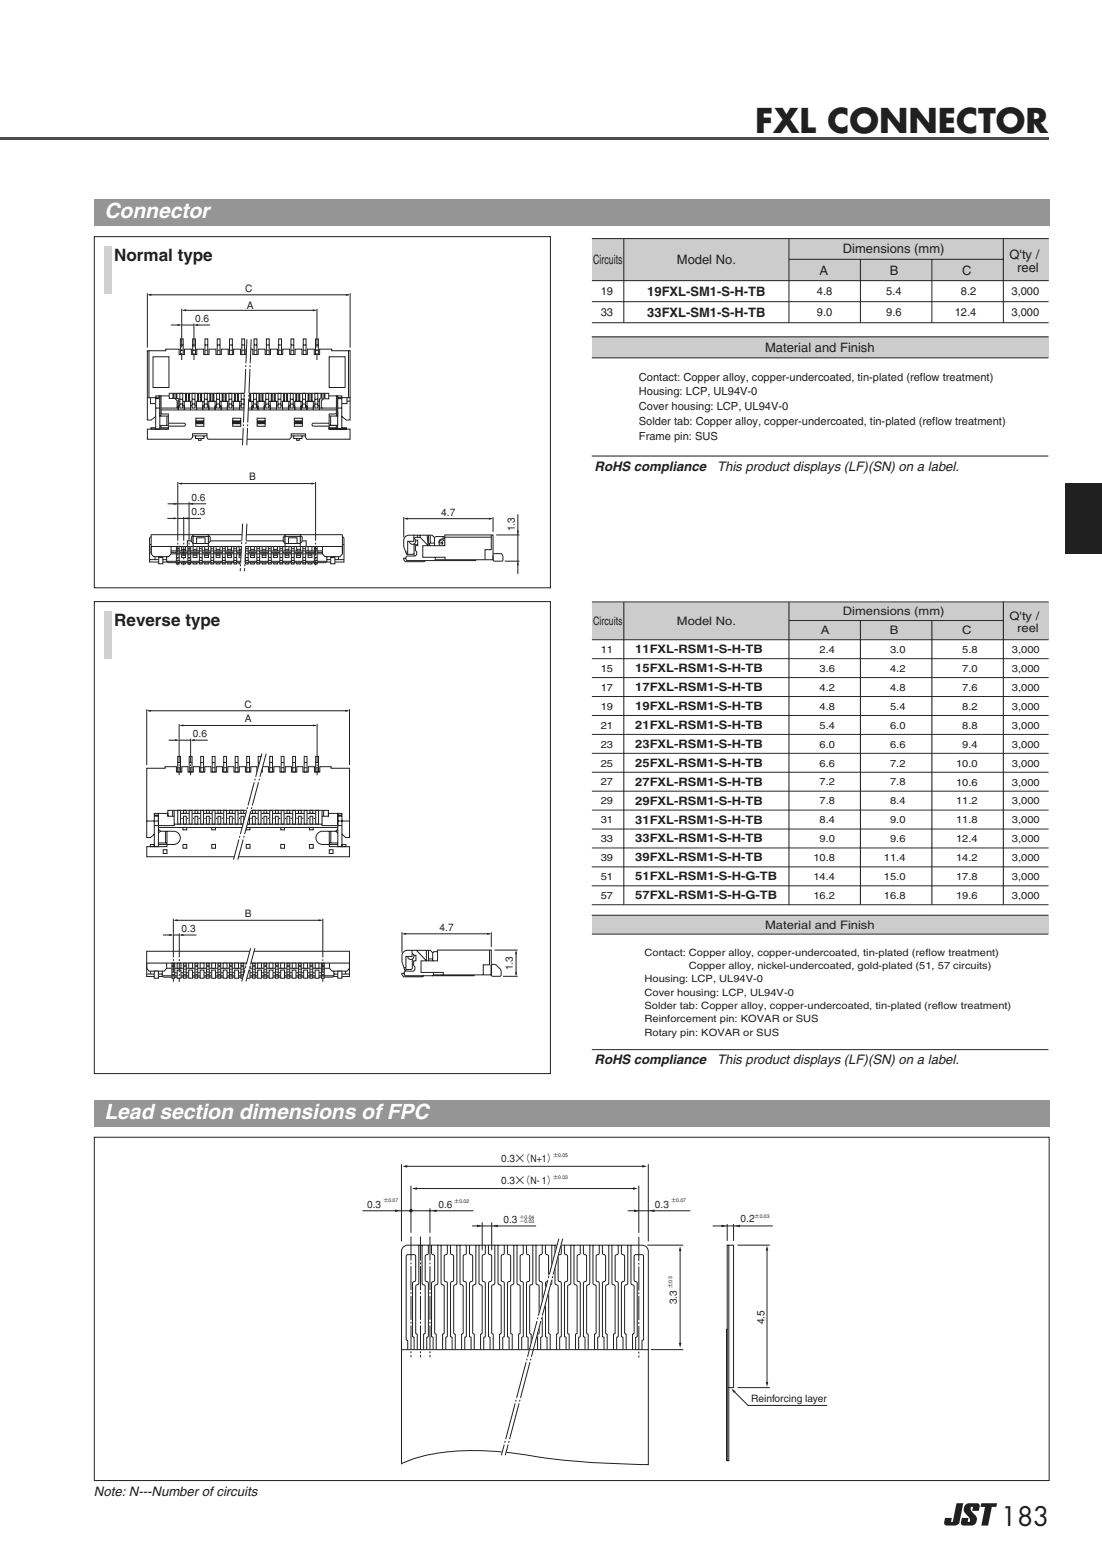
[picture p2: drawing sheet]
<svg xmlns="http://www.w3.org/2000/svg" width="210mm" height="297mm" viewBox="0 0 210 297" stroke-linecap="round" stroke-linejoin="round" font-family="sans-serif">
<defs><g id="words">
<text font-size="6.3" fill="#231f20" x="143.9" y="25.2">FXL CONNECTOR</text>
<text font-size="5" fill="#231f20" x="190.7" y="290.5">183</text>
<g font-size="4" fill="#fff">
<text x="19.9" y="41.5">Connector</text>
<text x="19.9" y="213">Lead section dimensions of FPC</text>
</g>
<g font-size="3.2" fill="#231f20">
<text x="21.8" y="49.7">Normal type</text>
<text x="21.8" y="119.2">Reverse type</text>
</g>
<g font-size="2.5" fill="#231f20">
<text x="113" y="50.3">Circuits</text>
<text x="128.9" y="50.3">Model No.</text>
<text x="156.1" y="52.3">A</text>
<text x="160.6" y="48.2">Dimensions (mm)</text>
<text x="169.5" y="52.3">B</text>
<text x="183.3" y="52.3">C</text>
<text x="192.3" y="49.4">Q'ty /</text>
<text x="193.7" y="51.8">reel</text>
<text x="123.3" y="56.3">19FXL-SM1-S-H-TB</text>
<text x="123.3" y="60.3">33FXL-SM1-S-H-TB</text>
<text x="145.7" y="67">Material and Finish</text>
<text x="113.3" y="89.7">RoHS compliance</text>
<text x="136.6" y="89.7">This product displays (LF)(SN) on a label.</text>
<text x="113.3" y="202.7">RoHS compliance</text>
<text x="136.6" y="202.7">This product displays (LF)(SN) on a label.</text>
<text x="17.9" y="284.8">Note: N---Number of circuits</text>
</g>
<g font-size="2.2" fill="#231f20">
<text x="113" y="119.1">Circuits</text>
<text x="128.9" y="119.1">Model No.</text>
<text x="160.6" y="117.1">Dimensions (mm)</text>
<text x="192.3" y="118.1">Q'ty /</text>
<text x="121" y="124.4">11FXL-RSM1-S-H-TB</text>
<text x="156.3" y="120.8">A</text>
<text x="169.5" y="120.8">B</text>
<text x="183.3" y="120.8">C</text>
<text x="193.7" y="120.3">reel</text>
<text x="121" y="128">15FXL-RSM1-S-H-TB</text>
<text x="121" y="131.6">17FXL-RSM1-S-H-TB</text>
<text x="121" y="135.2">19FXL-RSM1-S-H-TB</text>
<text x="121" y="138.8">21FXL-RSM1-S-H-TB</text>
<text x="121" y="142.4">23FXL-RSM1-S-H-TB</text>
<text x="121" y="146">25FXL-RSM1-S-H-TB</text>
<text x="121" y="149.6">27FXL-RSM1-S-H-TB</text>
<text x="121" y="153.2">29FXL-RSM1-S-H-TB</text>
<text x="121" y="156.8">31FXL-RSM1-S-H-TB</text>
<text x="121" y="160.4">33FXL-RSM1-S-H-TB</text>
<text x="121" y="164">39FXL-RSM1-S-H-TB</text>
<text x="121" y="167.6">51FXL-RSM1-S-H-G-TB</text>
<text x="121" y="171.2">57FXL-RSM1-S-H-G-TB</text>
<text x="145.7" y="176.9">Material and Finish</text>
</g>
<g font-size="2.1" fill="#231f20">
<text x="114.4" y="56.3">19</text>
<text x="155.6" y="56.3">4.8</text>
<text x="168.8" y="56.3">5.4</text>
<text x="183" y="56.3">8.2</text>
<text x="192.7" y="56.3">3,000</text>
<text x="114.4" y="60.3">33</text>
<text x="155.6" y="60.3">9.0</text>
<text x="168.8" y="60.3">9.6</text>
<text x="181.9" y="60.3">12.4</text>
<text x="192.7" y="60.3">3,000</text>
<text x="121.7" y="72.5">Contact: Copper alloy, copper-undercoated, tin-plated (reflow treatment)</text>
<text x="121.7" y="75.3">Housing: LCP, UL94V-0</text>
<text x="121.7" y="78.1">Cover housing: LCP, UL94V-0</text>
<text x="121.7" y="80.9">Solder tab: Copper alloy, copper-undercoated, tin-plated (reflow treatment)</text>
<text x="121.7" y="83.8">Frame pin: SUS</text>
</g>
<g font-size="1.9" fill="#231f20">
<text x="46.7" y="55.5">C</text>
<text x="47" y="58.8">A</text>
<text x="37.2" y="61.3">0.6</text>
<text x="36.4" y="95.3">0.6</text>
<text x="47.5" y="91.5">B</text>
<text x="36.4" y="98.1">0.3</text>
<text x="84.1" y="98.2">4.7</text>
<text x="98" y="101.2" transform="rotate(-90 98 101.2)">1.3</text>
<text x="114.4" y="124.4">11</text>
<text x="156.1" y="124.4">2.4</text>
<text x="169.5" y="124.4">3.0</text>
<text x="183.3" y="124.4">5.8</text>
<text x="192.8" y="124.4">3,000</text>
<text x="114.4" y="128">15</text>
<text x="114.4" y="131.6">17</text>
<text x="156.1" y="128">3.6</text>
<text x="156.1" y="131.6">4.2</text>
<text x="169.5" y="128">4.2</text>
<text x="169.5" y="131.6">4.8</text>
<text x="183.3" y="128">7.0</text>
<text x="183.3" y="131.6">7.6</text>
<text x="192.8" y="128">3,000</text>
<text x="192.8" y="131.6">3,000</text>
<text x="46.6" y="134.8">C</text>
<text x="46.6" y="137.6">A</text>
<text x="114.4" y="135.2">19</text>
<text x="156.1" y="135.2">4.8</text>
<text x="169.5" y="135.2">5.4</text>
<text x="183.3" y="135.2">8.2</text>
<text x="192.8" y="135.2">3,000</text>
<text x="36.7" y="140.4">0.6</text>
<text x="114.4" y="138.8">21</text>
<text x="114.4" y="142.4">23</text>
<text x="156.1" y="138.8">5.4</text>
<text x="156.1" y="142.4">6.0</text>
<text x="169.5" y="138.8">6.0</text>
<text x="169.5" y="142.4">6.6</text>
<text x="183.3" y="138.8">8.8</text>
<text x="183.3" y="142.4">9.4</text>
<text x="192.8" y="138.8">3,000</text>
<text x="192.8" y="142.4">3,000</text>
<text x="114.4" y="146">25</text>
<text x="114.4" y="149.6">27</text>
<text x="156.1" y="146">6.6</text>
<text x="156.1" y="149.6">7.2</text>
<text x="169.5" y="146">7.2</text>
<text x="169.5" y="149.6">7.8</text>
<text x="182.1" y="146">10.0</text>
<text x="182.1" y="149.6">10.6</text>
<text x="192.8" y="146">3,000</text>
<text x="192.8" y="149.6">3,000</text>
<text x="114.4" y="153.2">29</text>
<text x="156.1" y="153.2">7.8</text>
<text x="169.5" y="153.2">8.4</text>
<text x="182.1" y="153.2">11.2</text>
<text x="192.8" y="153.2">3,000</text>
<text x="114.4" y="156.8">31</text>
<text x="114.4" y="160.4">33</text>
<text x="156.1" y="156.8">8.4</text>
<text x="156.1" y="160.4">9.0</text>
<text x="169.5" y="156.8">9.0</text>
<text x="169.5" y="160.4">9.6</text>
<text x="182.1" y="156.8">11.8</text>
<text x="182.1" y="160.4">12.4</text>
<text x="192.8" y="156.8">3,000</text>
<text x="192.8" y="160.4">3,000</text>
<text x="114.4" y="164">39</text>
<text x="114.4" y="167.6">51</text>
<text x="154.9" y="164">10.8</text>
<text x="154.9" y="167.6">14.4</text>
<text x="168.4" y="164">11.4</text>
<text x="168.4" y="167.6">15.0</text>
<text x="182.1" y="164">14.2</text>
<text x="182.1" y="167.6">17.8</text>
<text x="192.8" y="164">3,000</text>
<text x="192.8" y="167.6">3,000</text>
<text x="114.4" y="171.2">57</text>
<text x="154.9" y="171.2">16.2</text>
<text x="168.4" y="171.2">16.8</text>
<text x="182.1" y="171.2">19.6</text>
<text x="192.8" y="171.2">3,000</text>
<text x="34.6" y="177.4">0.3</text>
<text x="46.6" y="174.6">B</text>
<text x="83.7" y="177.2">4.7</text>
<text x="97.7" y="184.8" transform="rotate(-90 97.7 184.8)">1.3</text>
<text x="122.8" y="182">Contact: Copper alloy, copper-undercoated, tin-plated (reflow treatment)</text>
<text x="131.2" y="184.5">Copper alloy, nickel-undercoated, gold-plated (51, 57 circuits)</text>
<text x="122.8" y="187.1">Housing: LCP, UL94V-0</text>
<text x="122.8" y="189.6">Cover housing: LCP, UL94V-0</text>
<text x="122.8" y="192.2">Solder tab: Copper alloy, copper-undercoated, tin-plated (reflow treatment)</text>
<text x="122.8" y="194.7">Reinforcement pin: KOVAR or SUS</text>
<text x="122.8" y="197.2">Rotary pin: KOVAR or SUS</text>
<text x="95.4" y="221.3">0.3×</text>
<text x="99.1" y="221.3">（N+1）</text>
<text x="95.4" y="225.5">0.3×</text>
<text x="99.1" y="225.5">（N- 1）</text>
<text x="69.9" y="230">0.3</text>
<text x="83.5" y="230">0.6</text>
<text x="95.9" y="232.9">0.3</text>
<text x="124.7" y="230">0.3</text>
<text x="141.1" y="232.8">0.2</text>
<text x="128.9" y="248.4" transform="rotate(-90 128.9 248.4)">3.3</text>
<text x="145.6" y="252.2" transform="rotate(-90 145.6 252.2)">4.5</text>
<text x="143.1" y="267">Reinforcing layer</text>
</g>
<g font-size="1" fill="#231f20">
<text x="105.3" y="220.3">±0.05</text>
<text x="105.3" y="224.6">±0.03</text>
<text x="73" y="228.9">±0.07</text>
<text x="86.5" y="229.1">±0.02</text>
<text x="98.9" y="232.9">－0.03</text>
<text x="98.9" y="232">＋0.04</text>
<text x="127.8" y="228.9">±0.07</text>
<text x="143.7" y="231.9">±0.03</text>
<text x="128" y="245.4" transform="rotate(-90 128 245.4)">±0.3</text>
</g>
</g></defs>
<g fill="#231f20">
<path d="M186.9 286.3h3l-.1 .7h-.9l-.7 3.5h-1.3l.7-3.5h-.8z"/>
<path d="M182.2 286.3h1.3l-.7 3.6a.9 .9 0 0 1-1 .6h-1.5a.49 .49 0 0 1-.5-.6l.2-.8h1.3l-.1 .7h.2z"/>
<path d="M184 286.5l.6-.2h1.5a.49 .49 0 0 1 .5 .6l-.2 .8h-1.2l.1-.7-.3-.1-.1 .3a2.71 2.71 0 0 0 1 1.6 1.2 1.2 0 0 1-.8 1.7h-1.6a.49 .49 0 0 1-.5-.6l.2-.8h1.3l-.2 .7h.3l.2-.2a2.71 2.71 0 0 0-1.1-1.6 1.25 1.25 0 0 1 .3-1.5z"/>
</g>
<path d="M139.9 265.1l2.6 2.5h15.1" fill="none" stroke="#231f20" stroke-width=".19"/>
<path d="M139.3 264.4l.8 .5-.3 .4z" fill="#231f20"/>
<path d="M69 230.6h21.2M76.5 221.7v14.7M78.3 225.8v9M81.9 230.1v4.7M91.8 232.8v5.3M93.7 232.8v5.3M121.7 225.8v9M123.5 221.7v14.7" fill="none" stroke="#231f20" stroke-width=".19"/>
<g fill="#231f20">
<path d="M75.2 230.3l1 .3-1 .2z"/>
<path d="M82.2 230.6l.9-.3v.5z"/>
</g>
<path d="M119.6 230.6h11.9" fill="none" stroke="#231f20" stroke-width=".19"/>
<g fill="#231f20">
<path d="M120.8 230.3l.9 .3-.9 .2z"/>
<path d="M123.7 230.6l1-.3v.5z"/>
</g>
<path d="M89.9 233.5h12.2" fill="none" stroke="#231f20" stroke-width=".19"/>
<g fill="#231f20">
<path d="M90.8 233.2l1 .2-1 .3z"/>
<path d="M93.9 233.5l.9-.3v.5z"/>
</g>
<path d="M135.7 233.5h11.5" fill="none" stroke="#231f20" stroke-width=".19"/>
<g fill="#231f20">
<path d="M137.4 233.2l.9 .2-.9 .3z"/>
<path d="M140 233.5l.9-.3v.5z"/>
</g>
<path d="M123.3 237.1h6.8M129.5 238.2v17.9M138.5 233.1v3.2M139.7 233.1v3.2M124 257h6.1" fill="none" stroke="#231f20" stroke-width=".19"/>
<g fill="#231f20">
<path d="M129.3 255.7h.5l-.3 .9z"/>
<path d="M129.5 237.3l.3 .9h-.5z"/>
</g>
<path d="M140.5 237.1h6.1M146.1 238v25.3M140.5 264.2h6.1" fill="none" stroke="#231f20" stroke-width=".19"/>
<g fill="#231f20">
<path d="M145.9 263.2h.4l-.2 .9z"/>
<path d="M146.1 237.2l.2 .9h-.4z"/>
</g>
<g fill="none" stroke="#231f20" stroke-width=".19">
<path d="M76.9 237.4l.8-.3 44.9 .1a1.19 1.19 0 0 1 .9 1.1v40.6h-2.7a148.6 148.6 0 0 1-21.9-2 48.3 48.3 0 0 0-19 .6l-1.9 .6-1.5 .6v-40.4zM79.8 237.1v7.3l-.6 .5v8.9l.3 .3v2.9M80.4 237.1v7.3l.6 .5v8.9l-.3 .4v2.8M81.6 237.1v1.6l-.6 .5v4.5l.1 .3 .4 .1 .1 .2v10.1l-.3 .3v2.3M82.2 237.1v1.6l.6 .5v4.6l-.5 .3-.1 .3v10l.3 .3v2.3M83.4 237.1v7.3l-.6 .5v8.9l.3 .3v2.9M84 237.1v7.3l.6 .5v8.9l-.3 .4v2.8M85.2 237.1v1.6l-.6 .5v4.5l.1 .3 .4 .1 .1 .2v10.1l-.3 .3v2.3M85.8 237.1v1.6l.6 .5v4.6l-.5 .3-.1 .3v10l.3 .3v2.3M87 237.1v7.3l-.6 .5v8.9l.3 .4v2.8M87.6 237.1v7.3l.6 .5v8.9l-.3 .4v2.8M88.8 237.1v1.6l-.6 .5v4.5l.1 .3 .4 .1 .1 .2v10.1l-.3 .3v2.3"/>
<path d="M89.4 237.1v1.6l.6 .5v4.5l-.6 .7v10.1l.3 .2v2.3M90.6 237.1v7.3l-.6 .5v8.9l.3 .3v2.9M91.2 237.1v7.3l.6 .5v8.9l-.3 .4v2.8M92.4 237.1v1.6l-.6 .5 .1 4.6 .5 .5v10.2l-.3 .2v2.3M93 237.1l.1 1.6 .5 .5v4.6l-.6 .6v10.1l.3 .2v2.3M94.3 237.1v7.2l-.1 .2-.5 .2v.2v8.9l.2 .3v2.9M94.9 237.1v7.3l.6 .5v8.9l-.3 .4v2.8M96.1 237.1l-.1 1.6-.5 .5v4.6l.6 .5v10.1l-.3 .3v2.3M96.7 237.1v1.6l.6 .5v4.5l-.1 .3-.5 .1v.3v10l.3 .3v2.3M97.9 237.1v7.3l-.6 .5v8.9l.3 .3v2.9M98.5 237.1v7.3l.6 .5v8.9l-.3 .4v2.8M99.7 237.1v1.6l-.6 .5v4.6l.6 .5v10.1l-.3 .4v2.2"/>
<path d="M100.3 237.1v1.6l.6 .5v4.6l-.5 .3-.1 .3v10l.3 .3v2.3M101.5 237.1v7.3l-.6 .5v8.9l.3 .3v2.4M102.1 237.1v7.3l.6 .5v8.9l-.3 .4v2.8M103.3 237.1v1.6l-.6 .5v4.6l.6 .5v10.1l-.3 .3v2.3M103.9 237.1v1.6l.6 .5v4.6l-.5 .3-.1 .3v10l.3 .3v2.3M105.1 237.1v7.3l-.6 .5v8.9l.3 .3v2.9M105.7 237.1v7.3l.6 .5v8.9l-.3 .4v2.8M106.9 237.1v1.6l-.6 .5v4.5l.1 .3 .4 .1 .1 .2v10.1l-.3 .3v2.3M107.5 237.1v1.6l.6 .5v4.6l-.6 .6v10l.3 .3v2.3M108.7 237.1v7.3l-.6 .5v8.9l.3 .3v2.9M109.3 237.1v7.3l.6 .5v8.9l-.3 .4v2.8M110.5 237.1v1.6l-.6 .5v4.5l.1 .3 .4 .1 .1 .2v10.1l-.3 .3v2.3"/>
<path d="M111.1 237.1v1.6l.6 .5v4.6l-.5 .3-.1 .3v10l.3 .3v2.3M112.3 237.1v7.2v.2l-.5 .2-.1 .2v8.9l.3 .4v2.8M112.9 237.1v7.3l.6 .5v8.9l-.3 .4v2.8M114.1 237.1v1.6l-.6 .5v4.5l.1 .3 .4 .1 .1 .2v10.1l-.3 .3v2.3M114.7 237.1l.1 1.6 .6 .5v4.6l-.5 .3-.2 .3v10l.3 .3v2.3M116 237.1v7.2l-.1 .2-.5 .3v.1v8.9l.2 .3 .1 2.9M116.6 237.2v7.1l.6 .6v8.9l-.3 .4v2.8M117.8 237.1l-.1 1.6-.5 .5v4.6l.6 .5v10.1l-.3 .3v2.3M118.4 237.1v1.6l.6 .5v4.6l-.5 .3-.1 .3v10.1l.3 .2v2.3M119.6 237.1v7.3l-.6 .5v8.9l.3 .3v2.9M120.2 237.1v7.3l.6 .5v8.9l-.3 .4v2.8M78.9 257v-2.2l-.3-.4v-10.1l.6-.5v-4.6l-.3-.3h-1.2l-.3 .4v15.8l.3 .2v1.7"/>
<path d="M121.1 257v-2.2l.3-.4v-10.1l-.6-.5v-4.6l.3-.3h1.2l.2 .1 .1 .3v15.8l-.3 .2v1.7"/>
</g>
<path d="M78.3 235.5v23M80.1 235.5v23M81.9 235.5v23M121.7 235.5v23" fill="none" stroke="#231f20" stroke-width=".19" stroke-dasharray="4.6 .4 .4 .4" stroke-linecap="butt"/>
<g fill="#fff">
<path d="M106.4 235.9h.8l-11 41.2h-.7z"/>
<path d="M107.2 235.9l-11 41.2z"/>
</g>
<path d="M107.2 235.9l-11 41.2" fill="none" stroke="#231f20" stroke-width=".19" stroke-dasharray="7.1 .4 .4 .4" stroke-linecap="butt"/>
<path d="M106.4 235.9l-10.9 41.2z" fill="#fff"/>
<path d="M106.4 235.9l-10.9 41.2" fill="none" stroke="#231f20" stroke-width=".19" stroke-dasharray="7.1 .4 .4 .4" stroke-linecap="butt"/>
<path d="M77.4 222.1h45.3M138.5 237.1h1.2v27.1h-.9v14h-.3zM138.8 237.1v27.1M76.5 257h47M138.5 253.2h-.1v25" fill="none" stroke="#231f20" stroke-width=".19"/>
<g fill="#231f20">
<path d="M122.3 221.8l.9 .3-.9 .2z"/>
<path d="M76.6 222.1l1-.2v.4z"/>
</g>
<path d="M79.3 226.3h41.6" fill="none" stroke="#231f20" stroke-width=".19"/>
<g fill="#231f20">
<path d="M120.6 226.1l.9 .2-.9 .3z"/>
<path d="M78.5 226.3l.9-.2v.5z"/>
<circle cx="78.3" cy="230.5" r=".34"/>
</g>
<path d="M18 216.6h181.8v65.3h-181.8z" fill="none" stroke="#231f20" stroke-width=".19"/>
<path d="M0 26h199.7v.6h-199.7z" fill="#4d4d4d"/>
<g fill="none" stroke="#231f20" stroke-width=".19">
<path d="M35.7 104.1v-1.1h22.6v1.1"/>
<circle cx="84.2" cy="103.4" r=".6"/>
</g>
<g fill="#fff" stroke="#231f20" stroke-width=".19">
<path d="M36.8 101.9v1.6l-.4-.4v-.8z"/>
<path d="M39.7 101.9l.3 .4v.8l-.3 .4z"/>
<path d="M58.7 107.2h.7v.2h-.7z"/>
<path d="M56.5 107.2h.7v.2h-.7z"/>
<path d="M54.3 107.2h.7v.2h-.7z"/>
<path d="M52.1 107.2h.7v.2h-.7z"/>
<path d="M49.9 107.2h.8v.2h-.8z"/>
<path d="M47.7 107.2h.8v.2h-.8z"/>
<path d="M45.5 107.2h.8v.2h-.8z"/>
<path d="M43.4 107.2h.7v.2h-.7z"/>
<path d="M41.2 107.2h.7v.2h-.7z"/>
<path d="M39 107.2h.7v.2h-.7z"/>
<path d="M36.8 107.2h.7v.2h-.7z"/>
<path d="M34.6 107.2h.7v.2h-.7z"/>
</g>
<path d="M60.8 77.7h.7M36.7 83h2.7M37.2 83v.5h1.6v-.5M37.8 83.5v.4h.5v-.4M55.4 83h2.7M55.9 83v.5h1.6v-.5M56.5 83.5v.4h.5v-.4" fill="none" stroke="#231f20" stroke-width=".19"/>
<g fill="#fff" stroke="#231f20" stroke-width=".19">
<path d="M32.5 104.9h28.9z"/>
<path d="M32.6 105.2h28.8z"/>
<path d="M31.8 106.9h30.5z"/>
</g>
<g fill="none" stroke="#231f20" stroke-width=".19">
<path d="M34.4 64.5h.5v3h-.5zM34.4 65.7h.5M36.7 64.5h.5v3h-.5zM36.7 65.7h.5M39 65.7h.6M39 64.5h.6v3h-.6zM41.4 64.5h.5v3h-.5zM41.4 65.7h.5M43.7 64.5h.6v3h-.6zM43.7 65.7h.6M46.1 64.5h.5v3h-.5zM46.1 65.7h.5"/>
<path d="M48.4 65.7h.5M48.4 64.5h.5v3h-.5zM50.7 64.5h.6v3h-.6zM50.7 65.7h.6M53.1 64.5h.5v3h-.5zM53.1 65.7h.5M55.4 64.5h.6v3h-.6zM55.4 65.7h.6M57.8 64.5h.5v3h-.5zM57.8 65.7h.5M60.1 65.7h.5M60.1 64.5h.5v3h-.5z"/>
<path d="M28.7 101.8h36.5M28.8 102.1l-.3 .4v4.5h3.3l.3 .2h29.8l.4-.2h3.2v-4.5l-.3-.4"/>
</g>
<g fill="#fff" stroke="#231f20" stroke-width=".19">
<path d="M33.6 104.1h.5v3.3h-.5z"/>
<path d="M35.8 104.1h.5v3.3h-.5z"/>
<path d="M38 104.1h.5v3.3h-.5z"/>
<path d="M40.2 104.1h.5v3.3h-.5z"/>
<path d="M42.4 104.1h.5v3.3h-.5z"/>
<path d="M44.5 104.1h.6v3.3h-.6z"/>
<path d="M46.7 104.1h.6v3.3h-.6z"/>
<path d="M48.9 104.1h.6v3.3h-.6z"/>
<path d="M51.1 104.1h.6v3.3h-.6z"/>
<path d="M53.3 104.1h.5v3.3h-.5z"/>
<path d="M55.5 104.1h.5v3.3h-.5z"/>
<path d="M57.7 104.1h.5v3.3h-.5z"/>
<path d="M59.9 104.1h.5v3.3h-.5z"/>
</g>
<g fill="none" stroke="#231f20" stroke-width=".19">
<path d="M28.1 75.7h2.3M29.7 79.3l-.9 .7h-.7v-13.2h3.5v-.3h2.5v1h1v-1h1.4v1h1v-1h1.3v1h1v-1h1.3v1h1.1v-1h1.3v1h1v-1h1.3v1h1v-1h1.4v1h1v-1h1.3v1h1v-1h1.3v1h1.1v-1h1.3v1h1v-1h1.3v1h1v-1h1.4v1h1v-1h2.3v.3h3.5v13.2h-.7l-.9-.7M29.7 75.4h.7v6.3h-.7zM29.7 75.9h.7M29.7 77.7h.7M30.7 78.1h33.6M31.8 79.2v1.8M32.1 78.8v2.9h-4v1.9h8.3l.3-.3v-.7h2.7v.7l.2 .3h15.5l.4-.3v-.7h2.7v.7l.2 .3h8.3v-1.9h-4v-2.9M34.4 66.7h.5M36.7 66.7h.5M39 66.7h.6M41.4 66.7h.5"/>
<path d="M43.7 66.7h.6M46.1 66.7h.5M48.4 66.7h.5M50.7 66.7h.6M53.1 66.7h.5M55.4 66.7h.6M56.1 79.6h1.5v1.6h-1.5zM57.8 66.7h.5M60.1 66.7h.5M63 79.2v1.8M64.3 75.4h.8v6.3h-.8zM64.3 75.7h2.4"/>
<path d="M64.3 75.9h.8M64.3 77.7h.8M29.7 81.5h-.9v.2h3.3v-.2h-1.7M32.1 81h-1.7l.4 .5M64.3 81h-1.6h1.6l-.4 .5M64.3 81.5h-1.6v.2h3.3v-.2h-.9M28.5 106.6h3.3M28.8 104.1v1.4l.4 .5h2.9l.5-.5v-1.4M31.8 106v1M33.6 104.5h.5M33.6 104.9h.5M33.6 106.2h.5"/>
<path d="M33.6 106.7h.5M33.6 107.2h.5M35.8 104.5h.5M35.8 104.9h.5M35.8 106.2h.5M35.8 106.7h.5M35.8 107.2h.5M38 104.5h.5M38 104.9h.5M38 106.2h.5M38 106.7h.5M38 107.2h.5"/>
<path d="M40.2 104.5h.5M40.2 104.9h.5M40.2 106.2h.5M40.2 106.7h.5M40.2 107.2h.5M42.4 104.5h.5M42.4 104.9h.5M42.4 106.2h.5M42.4 106.7h.5M42.4 107.2h.5M44.5 104.5h.6M44.5 104.9h.6"/>
<path d="M44.5 106.2h.6M44.5 106.7h.6M44.5 107.2h.6M46.7 104.5h.6M46.7 104.9h.6M46.7 106.2h.6M46.7 106.7h.6M46.7 107.2h.6M48.9 104.5h.6M48.9 104.9h.6M48.9 106.2h.6M48.9 106.7h.6"/>
<path d="M48.9 107.2h.6M51.1 104.5h.6M51.1 104.9h.6M51.1 106.2h.6M51.1 106.7h.6M51.1 107.2h.6M53.3 104.5h.5M53.3 104.9h.5M53.3 106.2h.5M53.3 106.7h.5M53.3 107.2h.5M55.5 104.5h.5"/>
<path d="M55.5 104.9h.5M55.5 106.2h.5M55.5 106.7h.5M55.5 107.2h.5M57.7 104.5h.5M57.7 104.9h.5M57.7 106.2h.5M57.7 106.7h.5M57.7 107.2h.5M59.9 104.5h.5M59.9 104.9h.5M59.9 106.2h.5"/>
<path d="M59.9 106.7h.5M59.9 107.2h.5"/>
</g>
<g fill="#fff" stroke="#231f20" stroke-width=".19">
<path d="M30.2 106h.8v1.4h-.8z"/>
<path d="M29.5 106v.6z"/>
</g>
<path d="M61.4 104.1v1.4l.5 .5h2.9l.4-.5v-1.4M62.3 106v1M62.3 106.6h3.2" fill="none" stroke="#231f20" stroke-width=".19"/>
<g fill="#fff" stroke="#231f20" stroke-width=".19">
<path d="M63 106h.8v1.4h-.8z"/>
<path d="M64.5 106v.6z"/>
<path d="M28.8 104.1h36.4z"/>
<path d="M34.6 105.5h.7v.7h-.7z"/>
<path d="M34.6 104.1h.7v.8h-.7z"/>
<path d="M36.8 105.5h.7v.7h-.7z"/>
<path d="M36.8 104.1h.7v.8h-.7z"/>
<path d="M39 105.5h.7v.7h-.7z"/>
<path d="M39 104.1h.7v.8h-.7z"/>
<path d="M41.2 105.5h.7v.7h-.7z"/>
<path d="M41.2 104.1h.7v.8h-.7z"/>
<path d="M43.4 105.5h.7v.7h-.7z"/>
<path d="M43.4 104.1h.7v.8h-.7z"/>
<path d="M45.5 105.5h.8v.7h-.8z"/>
<path d="M45.5 104.1h.8v.8h-.8z"/>
<path d="M47.7 105.5h.8v.7h-.8z"/>
<path d="M47.7 104.1h.8v.8h-.8z"/>
<path d="M49.9 105.5h.8v.7h-.8z"/>
<path d="M49.9 104.1h.8v.8h-.8z"/>
<path d="M52.1 105.5h.7v.7h-.7z"/>
<path d="M52.1 104.1h.7v.8h-.7z"/>
<path d="M54.3 105.5h.7v.7h-.7z"/>
<path d="M54.3 104.1h.7v.8h-.7z"/>
<path d="M56.5 105.5h.7v.7h-.7z"/>
<path d="M56.5 104.1h.7v.8h-.7z"/>
<path d="M58.7 105.5h.7v.7h-.7z"/>
<path d="M58.7 104.1h.7v.8h-.7z"/>
</g>
<circle cx="78.6" cy="103.1" r=".6" fill="none" stroke="#231f20" stroke-width=".19"/>
<path d="M77.2 102.2l.7-.3h.9v1.2h-1.1v2.5h-.3a2.98 2.98 0 0 1-.2-3.4z" fill="#fff" stroke="#231f20" stroke-width=".19"/>
<path d="M77.3 105.1h.4M77.3 106.3h-.4v.2l.3 .5h3.6l.2-.2M78.9 103.6v1.8l-.2 .2h-1M81.3 101.9l.3 2-1.5-1.6h-.9l-.4 .2M82 101.9v1.5h.8" fill="none" stroke="#231f20" stroke-width=".19"/>
<path d="M84.7 101.9h9.2v4.7h-11l-.1-2.7h1.9z" fill="#fff" stroke="#231f20" stroke-width=".19"/>
<path d="M82.8 102.4l.2-.2h1.5l.2 .2-.2 .3a.67 .67 0 0 0-.9 .7M90.6 106.6v.1h-7.9M93.6 101.9v2.8h-1.2v1.9M93.9 105.4h1.6l.3 .5-.1 .9h-1.7l-.1-1.1" fill="none" stroke="#231f20" stroke-width=".19"/>
<path d="M98.6 106.9l.2 .7h-.3z" fill="#231f20"/>
<path d="M94.5 101.9h4.4M96.1 106.9h2.8" fill="none" stroke="#231f20" stroke-width=".19"/>
<path d="M98.5 101h.3l-.2 .8z" fill="#231f20"/>
<path d="M98.6 97.9v11.4" fill="none" stroke="#231f20" stroke-width=".19"/>
<path d="M76.9 98.8l.8-.2v.4z" fill="#231f20"/>
<path d="M76.9 98.5v3.8M93.9 98.5v2.8" fill="none" stroke="#231f20" stroke-width=".19"/>
<path d="M93.1 98.6l.8 .2-.8 .2z" fill="#231f20"/>
<path d="M77.2 98.8h16.4" fill="none" stroke="#231f20" stroke-width=".19"/>
<path d="M28.1 56.1l.8-.1v.3z" fill="#231f20"/>
<path d="M28.1 55.8v10.4M66.7 55.8v10.4" fill="none" stroke="#231f20" stroke-width=".19"/>
<path d="M65.9 56l.8 .1-.8 .2z" fill="#231f20"/>
<path d="M28.4 56.1h38" fill="none" stroke="#231f20" stroke-width=".19"/>
<path d="M33.9 92.1l.8-.2v.4z" fill="#231f20"/>
<path d="M33.9 91.8v6.6M60.1 91.8v9.4" fill="none" stroke="#231f20" stroke-width=".19"/>
<path d="M59.3 91.9l.8 .2-.8 .2z" fill="#231f20"/>
<path d="M34.2 92.1h25.6" fill="none" stroke="#231f20" stroke-width=".19"/>
<path d="M34.6 59.1l.8-.2v.4z" fill="#231f20"/>
<path d="M34.6 58.8v2.8M60.4 58.8v5.6" fill="none" stroke="#231f20" stroke-width=".19"/>
<path d="M59.6 58.9l.8 .2-.8 .2z" fill="#231f20"/>
<path d="M34.9 59.1h25.2" fill="none" stroke="#231f20" stroke-width=".19"/>
<path d="M33.8 61.7l.8 .2-.8 .2z" fill="#231f20"/>
<path d="M34.6 61.6v2.8M36.9 61.6v2.8" fill="none" stroke="#231f20" stroke-width=".19"/>
<path d="M36.9 61.9l.8-.2v.4z" fill="#231f20"/>
<path d="M32.5 61.9h1.8M34.6 61.9h2.3M37.2 61.9h2.8" fill="none" stroke="#231f20" stroke-width=".19"/>
<g fill="#231f20">
<path d="M33.1 98.5l.8 .2-.8 .2z"/>
<path d="M33.1 95.8l.8 .2-.8 .1z"/>
</g>
<path d="M33.9 98.4v2.8M35 98.4v2.8" fill="none" stroke="#231f20" stroke-width=".19"/>
<path d="M35 98.7l.8-.2v.4z" fill="#231f20"/>
<path d="M31.9 98.7h1.7M33.9 98.7h1.1M35.3 98.7h3" fill="none" stroke="#231f20" stroke-width=".19"/>
<g fill="#fff">
<path d="M37 59.7h3v1.8h-3z"/>
<path d="M36.3 96.6h3v1.7h-3z"/>
</g>
<path d="M34.6 64.4v4.2M36.9 64.4v4.2M33.9 101.2v6.4M35 101.2v6.4" fill="none" stroke="#231f20" stroke-width=".19" stroke-dasharray="1.8 .4 .4 .4" stroke-linecap="butt"/>
<path d="M36 95.6v5.6" fill="none" stroke="#231f20" stroke-width=".19"/>
<path d="M36 95.9l.8-.1v.3z" fill="#231f20"/>
<path d="M31.9 95.9h7.4M34.9 98.7h1.1" fill="none" stroke="#231f20" stroke-width=".19"/>
<path d="M36.3 93.8h3v1.7h-3z" fill="#fff"/>
<path d="M60.4 64.4v4.2M36 101.2v6.4M60.1 101.2v6.4" fill="none" stroke="#231f20" stroke-width=".19" stroke-dasharray="1.8 .4 .4 .4" stroke-linecap="butt"/>
<g fill="none" stroke="#231f20" stroke-width=".19">
<path d="M28.7 75.7v1.2h1M29.1 67.9h3.1v5.9h-3.1zM30.1 75.4h2.1M32.1 78.8h-1.2l-.5-.3v.7h1.7M32.2 74.9h30.5M32.2 74.9v1h1.8v2.2v-.7l.2-.3M32.9 74.8v1.1M33.1 74.8v1.1M33.3 75.9l.4 .4v1.4h-3M33.5 74.8v1.1M33.7 74.8v1.1M33.7 77.7h.3"/>
<path d="M34 76.4h.2M34.2 74.9h.6v2.8h-.6zM34.2 76h.6M34.2 76.9h.6M34.9 76.4h1.7M35.1 77.7h1.2M35.1 76.5v1.6v-.7l-.3-.3M35.3 74.8v1.7M35.5 74.8v1.7M35.9 74.8v1.7M36.1 74.8v1.7M36.3 76.5v1.6v-.7l.3-.3"/>
<path d="M36.6 76h.5M36.6 76.9h.5M36.6 74.9h.5v2.8h-.5zM37.2 76.4h1.7M37.3 79.6h1.5v1.6h-1.5zM37.4 77.7h1.2M37.4 76.5v1.6v-.7l-.3-.3M37.6 74.8v1.7M37.8 74.8v1.7M38.2 74.8v1.7M38.4 74.8v1.7M38.6 76.5v1.6v-.7l.3-.3"/>
<path d="M38.9 76h.6M38.9 76.9h.6M38.9 74.9h.6v2.8h-.6zM39.5 76.4h1.8M39.8 77.7h1.2M39.8 76.5v1.6v-.7l-.3-.3M40 74.8v1.7M40.2 74.8v1.7M40.5 74.8v1.7M40.7 74.8v1.7M41 76.5v1.6v-.7l.3-.3M41.3 74.9h.5v2.8h-.5z"/>
<path d="M41.3 76h.5M41.3 76.9h.5M41.9 76.4h1.7M42.1 77.7h1.2M42.1 76.5v1.6v-.7l-.3-.3M42.3 74.8v1.7M42.5 74.8v1.7M42.9 74.8v1.7M43.1 74.8v1.7M43.3 76.5v1.6v-.7l.3-.3M43.6 74.9h.6v2.8h-.6zM43.6 76h.6"/>
<path d="M43.6 76.9h.6M44.2 76.4h1.8M44.3 79.6h1.6v1.6h-1.6zM44.4 77.7h1.2M44.5 76.5v1.6v-.7l-.3-.3M44.6 74.8v1.7M44.8 74.8v1.7M45.2 74.8v1.7M45.4 74.8v1.7M45.6 76.5v1.6v-.7l.3-.3M45.9 74.9h.6v2.8h-.6zM45.9 76h.6"/>
<path d="M45.9 76.9h.6M46.6 76.4h1.7M46.8 77.7h1.2M46.8 76.5v1.6v-.7l-.3-.3M47 74.8v1.7M47.2 74.8v1.7M47.6 74.8v1.7M47.8 74.8v1.7M48 76.5v1.6v-.7l.3-.3M48.3 74.9h.5v2.8h-.5zM48.3 76h.5M48.3 76.9h.5"/>
<path d="M48.9 76.4h1.7M49 79.6h1.5v1.6h-1.5zM49.1 76.5v1.6v-.7l-.3-.3M49.1 77.7h1.2M49.3 74.8v1.7M49.5 74.8v1.7M49.9 74.8v1.7M50.1 74.8v1.7M50.3 76.5v1.6v-.7l.3-.3M50.6 74.9h.6v2.8h-.6zM50.6 76h.6M50.6 76.9h.6"/>
<path d="M51.2 76.4h1.8M51.5 76.5v1.6v-.7l-.3-.3M51.5 77.7h1.2M51.7 74.8v1.7M51.9 74.8v1.7M52.2 74.8v1.7M52.4 74.8v1.7M52.7 76.5v1.6v-.7l.3-.3M53 76h.5M53 76.9h.5M53 74.9h.5v2.8h-.5zM53.6 76.4h1.7"/>
<path d="M53.8 77.7h1.2M53.8 76.5v1.6v-.7l-.3-.3M54 74.8v1.7M54.2 74.8v1.7M54.6 74.8v1.7M54.8 74.8v1.7M55 76.5v1.6v-.7l.3-.3M55.3 76h.6M55.3 76.9h.6M55.3 74.9h.6v2.8h-.6zM55.9 76.4h1.7M56.1 76.5v1.6v-.7l-.2-.3"/>
<path d="M56.1 77.7h1.2M56.3 74.8v1.7M56.5 74.8v1.7M56.9 74.8v1.7M57.1 74.8v1.7M57.3 76.5v1.6v-.7l.3-.3M57.6 76h.6M57.6 76.9h.6M57.6 74.9h.6v2.8h-.6zM58.3 76.4h1.7M58.5 77.7h1.2M58.5 76.5v1.6v-.7l-.3-.3"/>
<path d="M58.7 74.8v1.7M58.9 74.8v1.7M59.3 74.8v1.7M59.4 74.8v1.7M59.7 76.5v1.6v-.7l.3-.3M60 76h.5M60 76.9h.5M60 74.9h.5v2.8h-.5zM60.6 76.4h.3M61.1 74.8v1.1M61.3 74.8v1.1M61.6 75.9l-.4 .4v1.4h3.1"/>
<path d="M61.7 74.8v1.1M61.9 74.8v1.1M62.6 75.4h1.7M62.6 74.9v1h-1.8v2.2v-.7l-.3-.3M62.7 78.8h1.1l.5-.3v.7h-1.6M62.7 67.9h3v5.9h-3zM66.1 75.7v1.2h-1M66.1 76.4h.6M32.1 80.6h3l.2 .3-.2 .2h-3M37.3 80.2h1.5M37.3 80.3h1.5M37.3 80.5h1.5"/>
<path d="M37.3 80.7h1.5M44.3 80.2h1.6M44.3 80.3h1.6M44.3 80.5h1.6M44.3 80.7h1.6M49 80.2h1.5M49 80.3h1.5M49 80.5h1.5M49 80.7h1.5M56.1 80.2h1.5M56.1 80.3h1.5M56.1 80.5h1.5"/>
<path d="M56.1 80.7h1.5M62.7 80.6h-3l-.3 .3 .3 .2h3"/>
</g>
<path d="M47 64.6h.8l-.8 20.2h-.8z" fill="#fff"/>
<path d="M47 64.6l-.8 20.2M47.8 64.6l-.8 20.2" fill="none" stroke="#231f20" stroke-width=".19" stroke-dasharray="4.6 .4 .4 .4" stroke-linecap="butt"/>
<g fill="#fff" stroke="#231f20" stroke-width=".19">
<path d="M32.6 105.5h28.8z"/>
<path d="M58.7 105.7h.7z"/>
<path d="M56.5 105.7h.7z"/>
<path d="M54.3 105.7h.7z"/>
<path d="M56.5 104.6h.7z"/>
<path d="M54.3 104.6h.7z"/>
<path d="M52.1 105.7h.7z"/>
<path d="M52.1 104.6h.7z"/>
<path d="M49.9 105.7h.8z"/>
<path d="M49.9 104.6h.8z"/>
<path d="M47.7 105.7h.8z"/>
<path d="M47.7 104.6h.8z"/>
<path d="M45.6 105.7h.7z"/>
<path d="M45.6 104.6h.7z"/>
<path d="M43.4 105.7h.7z"/>
<path d="M43.4 104.6h.7z"/>
<path d="M41.2 105.7h.7z"/>
<path d="M41.2 104.6h.7z"/>
<path d="M39 105.7h.7z"/>
<path d="M39 104.6h.7z"/>
<path d="M36.8 105.7h.7z"/>
<path d="M36.8 104.6h.7z"/>
<path d="M34.6 105.7h.8z"/>
<path d="M34.6 104.6h.8z"/>
<path d="M63 106.2h.8z"/>
<path d="M30.2 106.2h.8z"/>
</g>
<path d="M28.5 103.7h.3M28.8 101.8v3.7M65.2 103.7h.3M65.2 101.8v3.7" fill="none" stroke="#231f20" stroke-width=".19"/>
<g fill="#fff" stroke="#231f20" stroke-width=".19">
<path d="M36.8 101.8h2.9v2.3h-2.9z"/>
<path d="M36.8 102.1h2.9v1.4h-2.9z"/>
<path d="M37.4 102.4h1.7v1.1h-1.7z"/>
<path d="M54 102.3l.3-.4v1.6l-.3-.4z"/>
<path d="M57.2 101.9l.4 .4v.8l-.4 .4z"/>
<path d="M54.3 101.8h2.9v2.3h-2.9z"/>
<path d="M54.3 102.1h2.9v1.4h-2.9z"/>
<path d="M55 102.4h1.6v1.1h-1.6z"/>
</g>
<path d="M46.2 99.7h.8l-.4 9.1h-.8z" fill="#fff"/>
<path d="M46.2 99.7l-.4 9.1M47 99.7l-.4 9.1" fill="none" stroke="#231f20" stroke-width=".19" stroke-dasharray="3.2 .4 .4 .4" stroke-linecap="butt"/>
<g fill="#fff" stroke="#231f20" stroke-width=".19">
<path d="M78.9 105.4v.5z"/>
<path d="M78.9 103.7h.7z"/>
</g>
<path d="M78.8 101.9h3.5l.5 .5v1.5h-2.3v2.2h4.3v.5M79.2 102.9h.4v1h-.5v.9l.3 .3v.5l-.3 .3-1.7 .1v.7h5.3l.2-.2v-.4M79.5 101.9v.4M80 101.9v.4M81.4 102.5h.3M81.6 101.9v1.6l.4 .4M82 103.4l-.2 .3" fill="none" stroke="#231f20" stroke-width=".19"/>
<path d="M84.4 102.2v.4z" fill="#fff" stroke="#231f20" stroke-width=".19"/>
<path d="M83.6 103.4h.9M84.2 103v.8M84.7 102.3h8.9" fill="none" stroke="#231f20" stroke-width=".19"/>
<g fill="#fff" stroke="#231f20" stroke-width=".19">
<path d="M30.4 75.4h.3v3.8h-.3z"/>
<path d="M64.1 75.4h.2v3.8h-.2z"/>
</g>
<path d="M18 45.1h86.8v66.8h-86.8zM28.4 66.8v9M66.4 66.8v9" fill="none" stroke="#231f20" stroke-width=".19"/>
<path d="M112.7 64.2h87v4h-87z" fill="#ccc"/>
<path d="M112.7 64.2h87M112.7 68.2h87M112.7 86.8h87" fill="none" stroke="#231f20" stroke-width=".19"/>
<path d="M112.7 45.4h87v8h-87z" fill="#ccc"/>
<path d="M112.7 45.4h87M118.8 45.5v16M150.3 45.5v16M150.3 49.4h40.9M163.9 49.4v12.1M177.5 49.4v12.1M191.1 45.4v16.1" fill="none" stroke="#231f20" stroke-width=".19"/>
<g fill="#231f20" stroke="#231f20" stroke-width=".19">
<path d="M112.7 53.4h87z"/>
<path d="M112.7 57.5h87z"/>
<path d="M112.7 61.5h87z"/>
</g>
<path d="M112.7 114.6h87v7.2h-87z" fill="#ccc"/>
<path d="M112.7 114.6h87M118.8 114.7v57.6M150.3 114.7v57.6M150.3 118.2h40.9M163.9 118.2v54.1M177.5 118.2v54.1M191.1 114.6v57.7M112.7 172.3h87" fill="none" stroke="#231f20" stroke-width=".19"/>
<g fill="#231f20" stroke="#231f20" stroke-width=".19">
<path d="M112.7 121.8h87z"/>
<path d="M112.7 125.4h87z"/>
<path d="M112.7 129h87z"/>
<path d="M112.7 132.6h87z"/>
<path d="M112.7 165.1h87z"/>
<path d="M112.7 168.7h87z"/>
<path d="M112.7 136.2h87z"/>
<path d="M112.7 139.8h87z"/>
<path d="M112.7 143.5h87z"/>
<path d="M112.7 147.1h87z"/>
<path d="M112.7 150.7h87z"/>
<path d="M112.7 154.3h87z"/>
<path d="M112.7 157.9h87z"/>
<path d="M112.7 161.5h87z"/>
</g>
<path d="M112.7 174.3h87v3.6h-87z" fill="#ccc"/>
<path d="M112.7 174.3h87M112.7 177.9h87M112.7 199.9h87" fill="none" stroke="#231f20" stroke-width=".19"/>
<g fill="#fff" stroke="#231f20" stroke-width=".19">
<path d="M33.3 185.2h27.9z"/>
<path d="M31.7 184.4h31z"/>
<path d="M30.9 185.8h32.7z"/>
</g>
<g fill="none" stroke="#231f20" stroke-width=".19">
<path d="M33.8 144h.6v3h-.6zM33.8 154.3h.6v2.6h-.6zM33.8 145.2h.6M34.9 155.4h.6v1.5h-.6zM34.9 154.3h.6v.6h-.6zM36 145.2h.6M36 144h.6v3h-.6zM36 154.3h.6v2.6h-.6zM38.2 145.2h.6M38.2 144h.6v3h-.6zM38.2 154.3h.6v2.6h-.6zM40.4 144h.6v3h-.6z"/>
<path d="M40.4 154.3h.6v2.6h-.6zM40.4 145.2h.6M42.6 145.2h.6M42.6 144h.6v3h-.6zM42.6 154.3h.6v2.6h-.6zM44.8 144h.5v3h-.5zM44.8 154.3h.5v2.6h-.5zM44.8 145.2h.5M47 144h.5v3h-.5zM47 154.3h.5v2.6h-.5zM47 145.2h.5M49.2 144h.5v3h-.5z"/>
<path d="M49.2 154.3h.5v2.6h-.5zM49.2 145.2h.5M51.4 144h.5v3h-.5zM51.4 154.3h.5v2.6h-.5zM51.4 145.2h.5M53.6 144h.5v3h-.5zM53.6 154.3h.5v2.6h-.5zM53.6 145.2h.5M55.8 144h.5v3h-.5zM55.8 154.3h.5v2.6h-.5zM55.8 145.2h.5M57.9 144h.6v3h-.6z"/>
<path d="M57.9 154.3h.6v2.6h-.6zM57.9 145.2h.6M60.1 144h.6v3h-.6zM60.1 154.3h.6v2.6h-.6zM60.1 145.2h.6M27.9 181.1h38.7v4.8h-3l-.3 .2h-32.1l-.3-.2h-3z"/>
</g>
<g fill="#fff" stroke="#231f20" stroke-width=".19">
<path d="M32.7 183.4h.6v2.9h-.6z"/>
<path d="M34.9 183.4h.6v2.9h-.6z"/>
<path d="M37.1 183.4h.6v2.9h-.6z"/>
<path d="M39.3 183.4h.6v2.9h-.6z"/>
<path d="M41.5 183.4h.5v2.9h-.5z"/>
<path d="M43.7 183.4h.5v2.9h-.5z"/>
<path d="M45.9 183.4h.5v2.9h-.5z"/>
<path d="M48.1 183.4h.5v2.9h-.5z"/>
<path d="M50.3 183.4h.5v2.9h-.5z"/>
</g>
<path d="M52.5 183.4h.5v2.9h-.5z" fill="#fff"/>
<path d="M52.5 183.4h.5v2.9h-.5z" fill="none" stroke="#231f20" stroke-width=".19"/>
<g fill="#fff" stroke="#231f20" stroke-width=".19">
<path d="M54.6 183.4h.6v2.9h-.6z"/>
<path d="M56.8 183.4h.6v2.9h-.6z"/>
<path d="M59 183.4h.6v2.9h-.6z"/>
</g>
<g fill="none" stroke="#231f20" stroke-width=".19">
<path d="M32.7 183.8h.6M32.7 184.1h.6M32.7 184.6h.6M32.7 185.9h.6M32.7 185.6h.6M32.7 185.1h.6M34.9 183.8h.6M34.9 184.1h.6M34.9 184.6h.6M34.9 185.9h.6M34.9 185.6h.6M34.9 185.1h.6"/>
<path d="M37.1 183.8h.6M37.1 184.1h.6M37.1 184.6h.6M37.1 185.9h.6M37.1 185.6h.6M37.1 185.1h.6M39.3 183.8h.6M39.3 184.1h.6M39.3 184.6h.6M39.3 185.9h.6M39.3 185.6h.6M39.3 185.1h.6"/>
<path d="M41.5 183.8h.5M41.5 184.1h.5M41.5 184.6h.5M41.5 185.9h.5M41.5 185.6h.5M41.5 185.1h.5M43.7 183.8h.5M43.7 184.1h.5M43.7 184.6h.5M43.7 185.9h.5M43.7 185.6h.5M43.7 185.1h.5"/>
<path d="M45.9 183.8h.5M45.9 184.1h.5M45.9 184.6h.5M45.9 185.9h.5M45.9 185.6h.5M45.9 185.1h.5M48.1 183.8h.5M48.1 184.1h.5M48.1 184.6h.5M48.1 185.9h.5M48.1 185.6h.5M48.1 185.1h.5"/>
<path d="M50.3 183.8h.5M50.3 184.1h.5M50.3 184.6h.5M50.3 185.9h.5M50.3 185.6h.5M50.3 185.1h.5M52.5 183.8h.5M52.5 184.1h.5M52.5 184.6h.5M52.5 185.9h.5M52.5 185.6h.5M52.5 185.1h.5"/>
<path d="M54.6 183.8h.6M54.6 184.1h.6M54.6 184.6h.6M54.6 185.9h.6M54.6 185.6h.6M54.6 185.1h.6M56.8 183.8h.6M56.8 184.1h.6M56.8 184.6h.6M56.8 185.9h.6M56.8 185.6h.6M56.8 185.1h.6"/>
<path d="M59 183.8h.6M59 184.1h.6M59 184.6h.6M59 185.9h.6M59 185.6h.6M59 185.1h.6"/>
</g>
<path d="M61.2 183.4h.6v2.9h-.6z" fill="#fff" stroke="#231f20" stroke-width=".19"/>
<g fill="none" stroke="#231f20" stroke-width=".19">
<path d="M27.9 156.3h2.3M29.4 158.8l-.7 .7h-.8v-13.2h3.6v-.3h2.1v1h1v-1h1.2v1h1v-1h1.2v1h1v-1h1.2v1h1v-1h1.2v1h1v-1h1.2v1h1v-1h1.2v1h1v-1h1.1v1h1.1v-1h1.1v1h1.1v-1h1.1v1h1v-1h1.2v1h1v-1h1.2v1h1v-1h1.2v1h1v-1h2.2v.3h3.5v13.2h-.8l-.7-.7M29.4 154.9h.8v6.3h-.8zM29.4 155.2h.8M29.4 155.4h.8M29.4 157.2h.8M30.2 154.9h1.8v.5h1.2v1.8h-3zM30.2 157.9l.4 .4h2.5a1.26 1.26 0 0 1 1.2 1.3 1.26 1.26 0 0 1-1.2 1.2h-2.9M30.2 157.6h34.1M30.6 158.3l-.4 .3M31.5 158.3v2.2M31.8 158.3v2.9h-3.8v2h38.6v-2h-3.9v-2.9"/>
<path d="M32 155.4v-1.1h30.6v1.1M33.2 156.9h28.1M33.8 146.2h.6M34.9 157.6h.7v.4h-.7zM36 146.2h.6M38.2 146.2h.6M40.3 157.6h.7v.4h-.7zM40.4 146.2h.6M42.6 146.2h.6M44.8 146.2h.5M46.9 157.6h.7v.4h-.7zM47 146.2h.5"/>
<path d="M49.2 146.2h.5M51.4 146.2h.5M53.5 157.6h.7v.4h-.7zM53.6 146.2h.5M55.8 146.2h.5M57.9 146.2h.6M58.9 157.6h.8v.4h-.8zM60.1 146.2h.6M61.3 155.4h1.3v-.5h1.7v2.3h-3zM63 158.3v2.2M63.9 158.3l.4 .3M64.3 154.9h.8v6.3h-.8z"/>
<path d="M64.3 157.9l-.4 .4h-2.5a1.26 1.26 0 0 0-1.2 1.3 1.26 1.26 0 0 0 1.2 1.2h2.9M64.3 155.2h.8M64.3 155.4h.8M64.3 157.2h.8M64.3 156.3h2.3M28.6 160.8h.8v.4h-.8zM30.2 160.5h1.6M31.1 161.8h.7v.7h-.7zM34.9 160.8h.7v.7h-.7zM40.3 160.8h.7v.7h-.7zM46.9 160.8h.7v.7h-.7zM53.5 160.8h.7v.7h-.7z"/>
<path d="M58.9 160.8h.8v.7h-.8zM62.7 161.8h.7v.7h-.7zM62.7 160.5h1.6M65.1 160.8h.8v.4h-.8zM27.9 183.4v1l.5 .5h2.9l.4-.5v-1M27.9 185.5h3M30.9 184.9v1M61.2 183.8h.6M61.2 184.1h.6M61.2 184.6h.6M61.2 185.9h.6M61.2 185.6h.6"/>
<path d="M61.2 185.1h.6"/>
</g>
<g fill="#fff" stroke="#231f20" stroke-width=".19">
<path d="M29.4 184.9h.8v1.4h-.8z"/>
<path d="M28.7 184.9v.6z"/>
</g>
<path d="M62.8 183.4v1l.4 .5h2.9l.5-.5v-1M63.6 184.9v1M63.6 185.5h3" fill="none" stroke="#231f20" stroke-width=".19"/>
<g fill="#fff" stroke="#231f20" stroke-width=".19">
<path d="M64.3 184.9h.8v1.4h-.8z"/>
<path d="M65.8 184.9v.6z"/>
<path d="M27.9 183.4h38.7z"/>
<path d="M33.7 184.7h.8v1.6h-.8z"/>
<path d="M33.7 183.4h.8v1h-.8z"/>
<path d="M35.9 184.7h.8v1.6h-.8z"/>
<path d="M35.9 183.4h.8v1h-.8z"/>
<path d="M38.1 184.7h.8v1.6h-.8z"/>
<path d="M38.1 183.4h.8v1h-.8z"/>
<path d="M40.3 184.7h.7v1.6h-.7z"/>
<path d="M40.3 183.4h.7v1h-.7z"/>
<path d="M42.5 184.7h.7v1.6h-.7z"/>
<path d="M42.5 183.4h.7v1h-.7z"/>
<path d="M44.7 184.7h.7v1.6h-.7z"/>
<path d="M44.7 183.4h.7v1h-.7z"/>
<path d="M46.9 184.7h.7v1.6h-.7z"/>
<path d="M46.9 183.4h.7v1h-.7z"/>
<path d="M49.1 184.7h.7v1.6h-.7z"/>
<path d="M49.1 183.4h.7v1h-.7z"/>
<path d="M51.3 184.7h.7v1.6h-.7z"/>
<path d="M51.3 183.4h.7v1h-.7z"/>
<path d="M53.5 184.7h.7v1.6h-.7z"/>
<path d="M53.5 183.4h.7v1h-.7z"/>
<path d="M55.7 184.7h.7v1.6h-.7z"/>
<path d="M55.7 183.4h.7v1h-.7z"/>
<path d="M57.8 184.7h.8v1.6h-.8z"/>
<path d="M57.8 183.4h.8v1h-.8z"/>
<path d="M60 184.7h.8v1.6h-.8z"/>
<path d="M60 183.4h.8v1h-.8z"/>
</g>
<circle cx="78.2" cy="182.1" r=".6" fill="none" stroke="#231f20" stroke-width=".19"/>
<path d="M76.9 181.3l.7-.3h.9v1.1h-1.2v2.7h-.2l-.5-1.6v-1.2z" fill="#fff" stroke="#231f20" stroke-width=".19"/>
<g fill="none" stroke="#231f20" stroke-width=".19">
<path d="M32.9 154.3v1.1M33.2 154.3v1.1M61.3 154.3v1.1M61.6 154.3v1.1M76.9 184.3h.4M77 185.3h-.4v.3l.3 .4h3.6l.2-.2M78.5 181h3.5l.4 .4v1.6h-2.2v2.2h4.2v.4M78.5 182.6v1.8l-.2 .2h-1M78.8 181.9h.4v1.1h-.4v.9l.2 .2v.6l-.2 .2-1.7 .1v.7l5.2 .1 .3-.3v-.3M79.3 181l1.9 2v-2M81.6 181v2M81.6 182.6h.8"/>
<path d="M82.4 183h.9v-2.1h10.3v4.7h-11M83.3 181.2h-.7l-.2 .2M90.3 185.6v.2h-8M93.2 180.9v2.8h-1.2v1.9M93.7 183.7h.7l.9 .8 .2 .5-.1 .8h-1.7z"/>
</g>
<path d="M47.7 180.6h.9l-1.7 6.3h-.9z" fill="#fff"/>
<path d="M47.7 180.6l-1.7 6.3M48.6 180.6l-1.7 6.3" fill="none" stroke="#231f20" stroke-width=".19" stroke-dasharray="3.2 .4 .4 .4" stroke-linecap="butt"/>
<path d="M98.3 180.9l.2 .8h-.4z" fill="#231f20"/>
<path d="M94.2 180.9h4.4M95.8 185.9h2.8" fill="none" stroke="#231f20" stroke-width=".19"/>
<path d="M98.1 185.1h.4l-.2 .8z" fill="#231f20"/>
<path d="M98.3 181.2v4.4" fill="none" stroke="#231f20" stroke-width=".19"/>
<path d="M76.6 177.8l.8-.2v.4z" fill="#231f20"/>
<path d="M76.6 177.5v3.9M93.6 177.5v2.8" fill="none" stroke="#231f20" stroke-width=".19"/>
<path d="M92.8 177.6l.8 .2-.8 .2z" fill="#231f20"/>
<path d="M76.9 177.8h16.4" fill="none" stroke="#231f20" stroke-width=".19"/>
<path d="M27.9 135.4l.8-.2v.3z" fill="#231f20"/>
<path d="M27.9 135.1v10.6M66.6 135.1v10.6" fill="none" stroke="#231f20" stroke-width=".19"/>
<path d="M65.8 135.2l.8 .2-.8 .1z" fill="#231f20"/>
<path d="M28.3 135.4h38" fill="none" stroke="#231f20" stroke-width=".19"/>
<path d="M33 175.3l.8-.2v.3z" fill="#231f20"/>
<path d="M33 174.9v2.8M61.5 174.9v5.6" fill="none" stroke="#231f20" stroke-width=".19"/>
<path d="M60.7 175.1l.8 .2-.8 .1z" fill="#231f20"/>
<path d="M33.3 175.3h27.9" fill="none" stroke="#231f20" stroke-width=".19"/>
<path d="M34.1 138.2l.8-.2v.3z" fill="#231f20"/>
<path d="M34.1 137.9v2.8M60.4 137.9v5.5" fill="none" stroke="#231f20" stroke-width=".19"/>
<path d="M59.6 138l.8 .2-.8 .1z" fill="#231f20"/>
<path d="M34.4 138.2h25.7" fill="none" stroke="#231f20" stroke-width=".19"/>
<path d="M33.3 140.8l.8 .2-.8 .1z" fill="#231f20"/>
<path d="M34.1 140.7v2.7M36.3 140.7v2.7" fill="none" stroke="#231f20" stroke-width=".19"/>
<path d="M36.3 141l.8-.2v.3z" fill="#231f20"/>
<path d="M32.1 141h1.7M34.1 141h2.2M36.6 141h3" fill="none" stroke="#231f20" stroke-width=".19"/>
<path d="M32.2 177.9l.8 .1-.8 .2z" fill="#231f20"/>
<path d="M33 177.7v2.8M34.2 177.7v2.8" fill="none" stroke="#231f20" stroke-width=".19"/>
<path d="M34.2 178l.7-.1v.3z" fill="#231f20"/>
<path d="M31 178h1.7M33 178h1.2M34.4 178h3" fill="none" stroke="#231f20" stroke-width=".19"/>
<g fill="#fff">
<path d="M36.6 138.8h3v1.7h-3z"/>
<path d="M34.5 175.9h2.9v1.7h-2.9z"/>
</g>
<path d="M34.1 143.4v4.2M36.3 143.4v4.2M60.4 143.4v4.2M33 180.5v6.5M34.2 180.5v6.5M61.5 180.5v6.5" fill="none" stroke="#231f20" stroke-width=".19" stroke-dasharray="1.8 .4 .4 .4" stroke-linecap="butt"/>
<path d="M34.4 154.9h1.6M36.6 154.9h1.6M37.1 155.4h.6v1.5h-.6zM37.1 154.3h.6v.6h-.6z" fill="none" stroke="#231f20" stroke-width=".19"/>
<g fill="#231f20">
<circle cx="34.7" cy="155.8" r=".13"/>
<circle cx="35.8" cy="155.8" r=".13"/>
<circle cx="36.9" cy="155.8" r=".13"/>
<circle cx="38" cy="155.8" r=".13"/>
</g>
<path d="M38.8 154.9h1.6M39.3 155.4h.6v1.5h-.6zM39.3 154.3h.6v.6h-.6z" fill="none" stroke="#231f20" stroke-width=".19"/>
<g fill="#231f20">
<circle cx="39" cy="155.8" r=".13"/>
<circle cx="40.2" cy="155.8" r=".13"/>
</g>
<path d="M41 154.9h1.6M41.5 155.4h.6v1.5h-.6zM41.5 154.3h.6v.6h-.6z" fill="none" stroke="#231f20" stroke-width=".19"/>
<g fill="#231f20">
<circle cx="41.2" cy="155.8" r=".13"/>
<circle cx="42.3" cy="155.8" r=".13"/>
</g>
<path d="M43.1 154.9h1.7M43.7 155.4h.5v1.5h-.5zM43.7 154.3h.5v.6h-.5z" fill="none" stroke="#231f20" stroke-width=".19"/>
<g fill="#231f20">
<circle cx="43.4" cy="155.8" r=".13"/>
<circle cx="44.5" cy="155.8" r=".13"/>
</g>
<path d="M45.3 154.9h1.7M45.9 155.4h.5v1.5h-.5zM45.9 154.3h.5v.6h-.5z" fill="none" stroke="#231f20" stroke-width=".19"/>
<g fill="#231f20">
<circle cx="45.6" cy="155.8" r=".13"/>
<circle cx="46.7" cy="155.8" r=".13"/>
</g>
<path d="M47.5 154.9h1.7M48.1 155.4h.5v1.5h-.5zM48.1 154.3h.5v.6h-.5z" fill="none" stroke="#231f20" stroke-width=".19"/>
<g fill="#231f20">
<circle cx="47.8" cy="155.8" r=".13"/>
<circle cx="48.9" cy="155.8" r=".13"/>
</g>
<path d="M49.7 154.9h1.7M50.3 155.4h.5v1.5h-.5zM50.3 154.3h.5v.6h-.5z" fill="none" stroke="#231f20" stroke-width=".19"/>
<g fill="#231f20">
<circle cx="50" cy="155.8" r=".13"/>
<circle cx="51.1" cy="155.8" r=".13"/>
</g>
<path d="M51.9 154.9h1.7M52.5 155.4h.5v1.5h-.5zM52.5 154.3h.5v.6h-.5z" fill="none" stroke="#231f20" stroke-width=".19"/>
<g fill="#231f20">
<circle cx="52.2" cy="155.8" r=".13"/>
<circle cx="53.3" cy="155.8" r=".13"/>
</g>
<path d="M54.1 154.9h1.6M54.7 155.4h.5v1.5h-.5zM54.7 154.3h.5v.6h-.5z" fill="none" stroke="#231f20" stroke-width=".19"/>
<g fill="#231f20">
<circle cx="54.4" cy="155.8" r=".13"/>
<circle cx="55.5" cy="155.8" r=".13"/>
</g>
<path d="M56.3 154.9h1.6M56.8 155.4h.6v1.5h-.6zM56.8 154.3h.6v.6h-.6z" fill="none" stroke="#231f20" stroke-width=".19"/>
<g fill="#231f20">
<circle cx="56.6" cy="155.8" r=".13"/>
<circle cx="57.7" cy="155.8" r=".13"/>
</g>
<path d="M58.5 154.9h1.6M59 155.4h.6v1.5h-.6zM59 154.3h.6v.6h-.6z" fill="none" stroke="#231f20" stroke-width=".19"/>
<g fill="#231f20">
<circle cx="58.8" cy="155.8" r=".13"/>
<circle cx="59.9" cy="155.8" r=".13"/>
</g>
<path d="M49.9 143.5h.8l-5.4 20.2h-.8z" fill="#fff"/>
<path d="M49.9 143.5l-5.4 20.2M50.7 143.5l-5.4 20.2" fill="none" stroke="#231f20" stroke-width=".19" stroke-dasharray="4.6 .4 .4 .4" stroke-linecap="butt"/>
<path d="M18 114.6h86.8v89.8h-86.8z" fill="none" stroke="#231f20" stroke-width=".19"/>
<g fill="#d1d2d4">
<path d="M19.9 47h1.5v9h-1.5z"/>
<path d="M19.9 116.5h1.5v9h-1.5z"/>
</g>
<g fill="#939598">
<path d="M17.9 38h182v5h-182z"/>
<path d="M17.9 209.5h182v5h-182z"/>
</g>
<path d="M202.9 92h7v13.5h-7z" fill="#231f20"/>
<use href="#words"/>
</svg>
